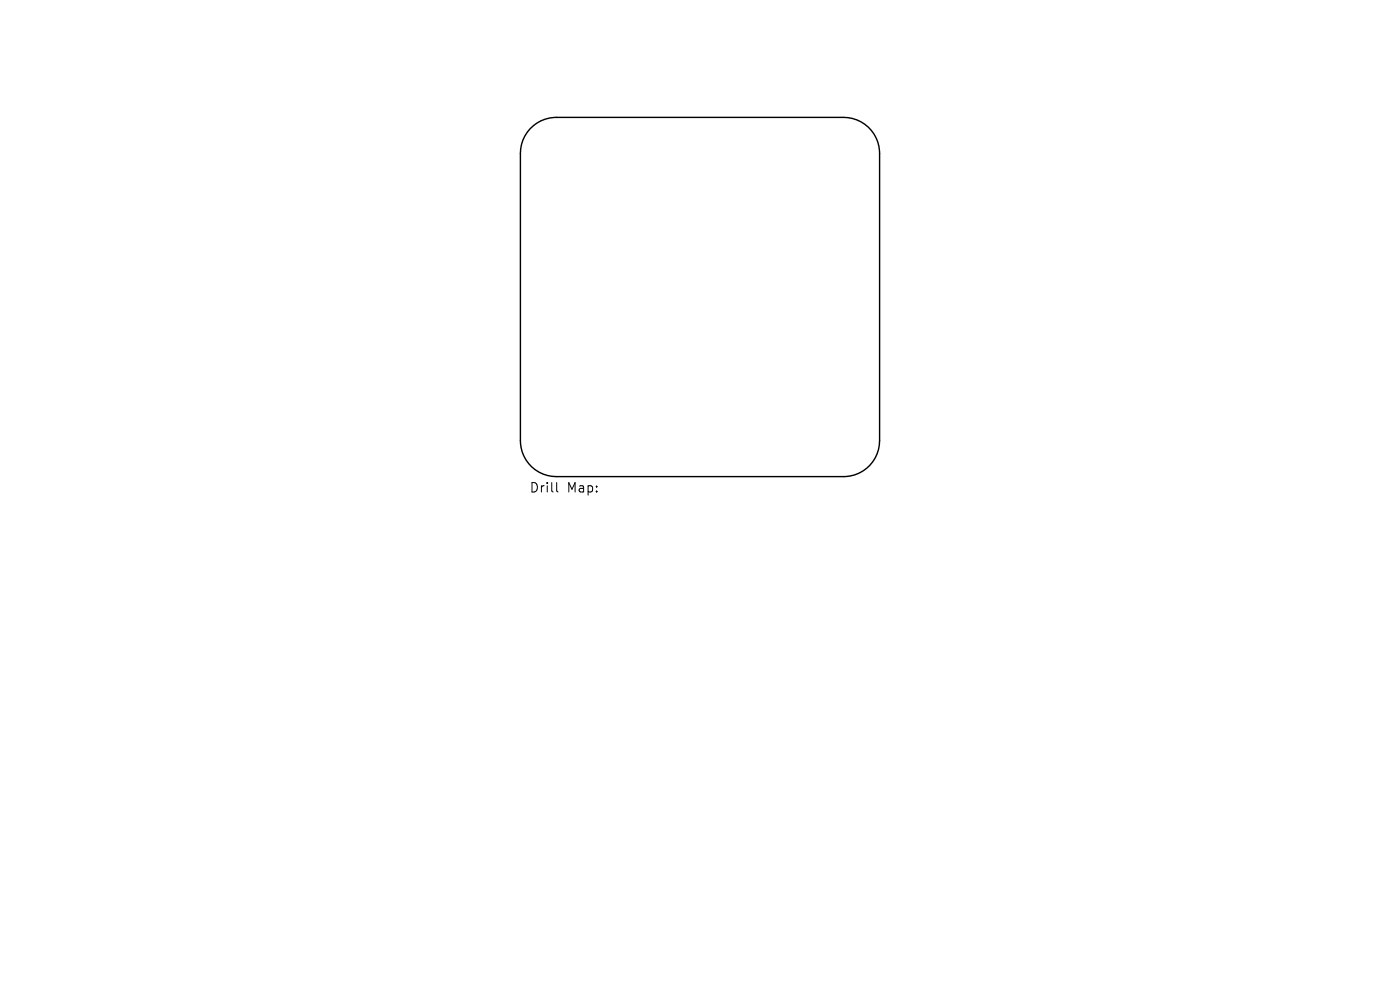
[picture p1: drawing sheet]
<svg xmlns="http://www.w3.org/2000/svg" width="297mm" height="210mm" viewBox="0 0 297 210" stroke-linecap="round" stroke-linejoin="round" font-family="sans-serif">
<defs><g id="words">
<g font-size="2.8">
<text x="112.3" y="104.8">Drill</text>
<text x="120.3" y="104.8">Map:</text>
</g>
</g></defs>
<path d="M112.5 27.3a7.6 7.6 0 0 1 5.5-2.4h61a7.6 7.6 0 0 1 7.6 7.6v61a7.6 7.6 0 0 1-7.6 7.6h-61a7.6 7.6 0 0 1-7.6-7.6v-61a7.6 7.6 0 0 1 2.1-5.2z" fill="none" stroke="#000" stroke-width=".3"/>
<path d="M118.1 102.4v1.7l.3 .3" fill="none" stroke="#000" stroke-width=".21"/>
<use href="#words"/>
</svg>
